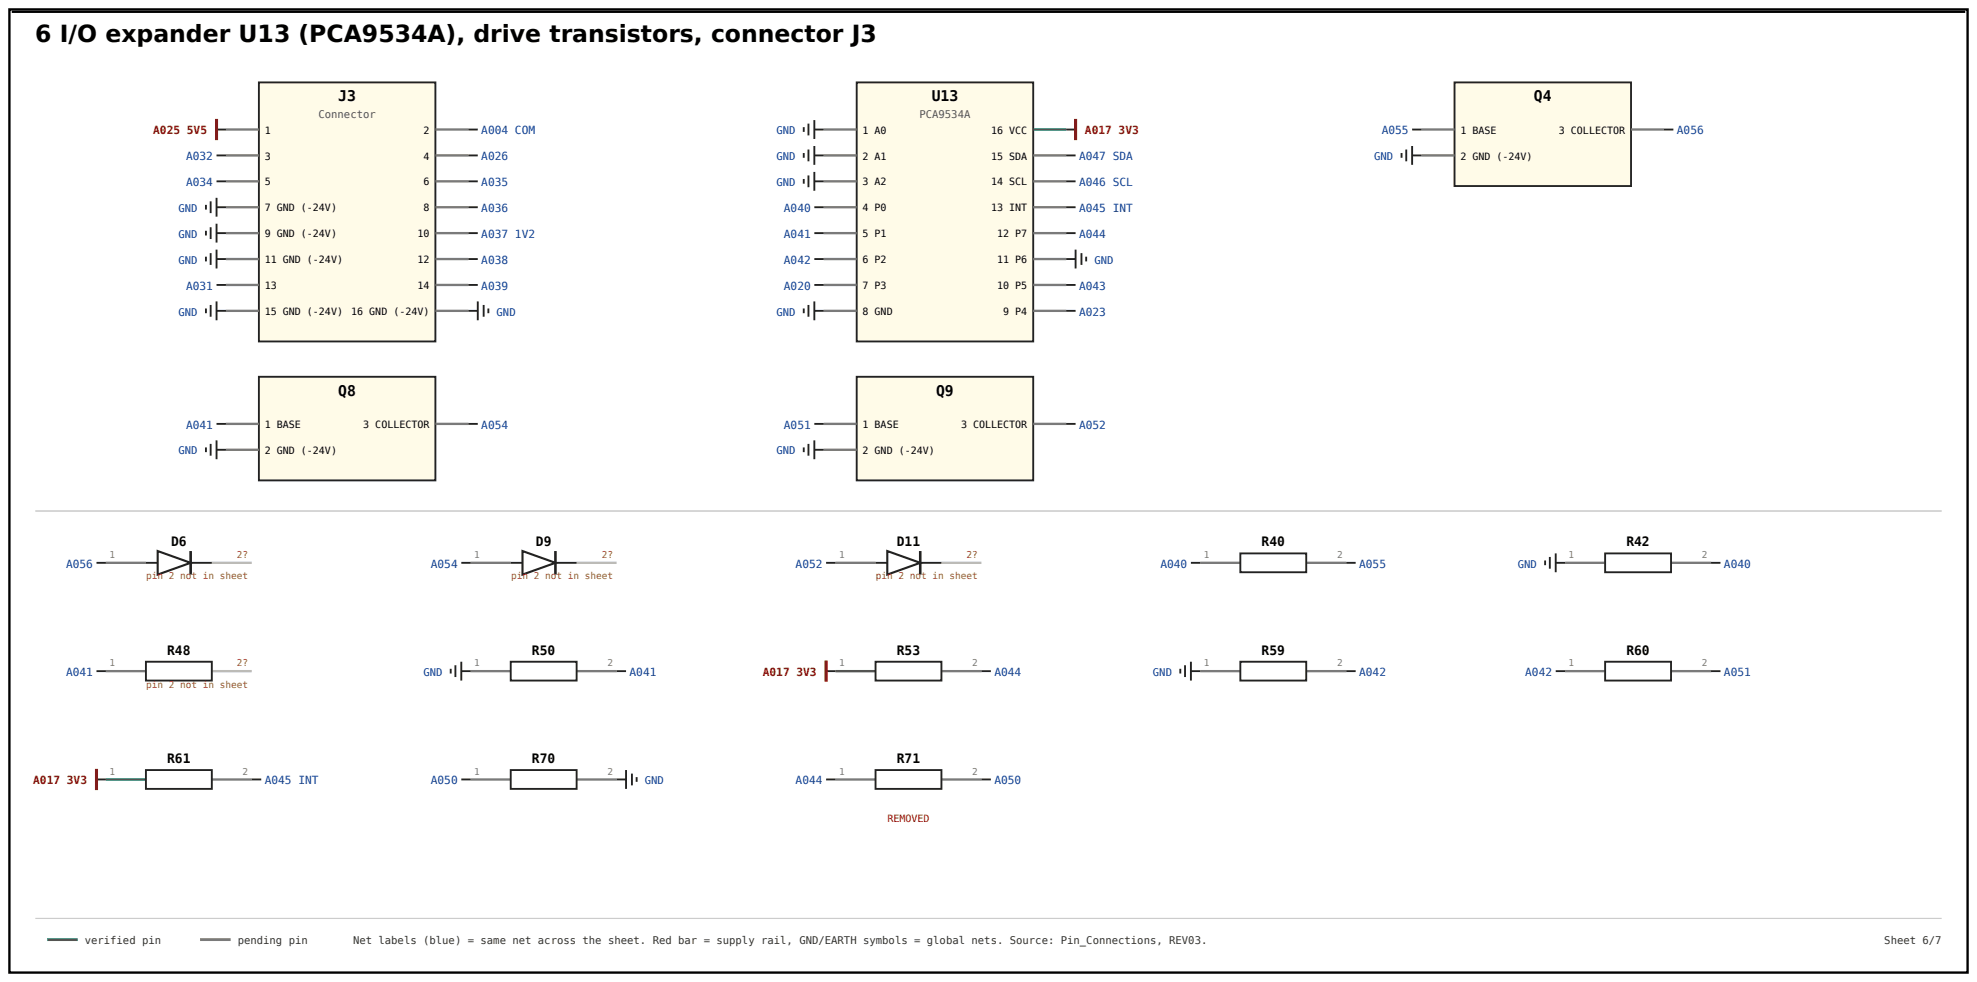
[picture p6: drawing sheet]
<svg xmlns="http://www.w3.org/2000/svg" width="444mm" height="221mm" viewBox="0 0 444 221" stroke-linecap="round" stroke-linejoin="round" font-family="sans-serif">
<defs><g id="words">
<text font-size="5.3" x="7.9" y="9.5">6 I/O expander U13 (PCA9534A), drive transistors, connector J3</text>
<g font-size="3.3">
<text x="76.1" y="22.8">J3</text>
<text x="209.5" y="22.8">U13</text>
<text x="344.9" y="22.8">Q4</text>
<text x="76.1" y="88.9">Q8</text>
<text x="210.5" y="88.9">Q9</text>
</g>
<g font-size="2.9">
<text x="38.5" y="122.8">D6</text>
<text x="120.5" y="122.8">D9</text>
<text x="201.6" y="122.8">D11</text>
<text x="283.7" y="122.8">R40</text>
<text x="365.7" y="122.8">R42</text>
<text x="37.6" y="147.1">R48</text>
<text x="119.6" y="147.1">R50</text>
<text x="201.6" y="147.1">R53</text>
<text x="283.7" y="147.1">R59</text>
<text x="365.7" y="147.1">R60</text>
<text x="37.6" y="171.5">R61</text>
<text x="119.6" y="171.5">R70</text>
<text x="201.6" y="171.5">R71</text>
</g>
<g font-size="2.5" fill="#b30000">
<text x="34.5" y="30.2">A025 5V5</text>
<text x="243.9" y="30.2">A017 3V3</text>
<text x="171.5" y="151.9">A017 3V3</text>
<text x="7.5" y="176.2">A017 3V3</text>
</g>
<g font-size="2.5" fill="#0b3d91">
<text x="41.8" y="36">A032</text>
<text x="108.2" y="30.2">A004 COM</text>
<text x="108.2" y="36">A026</text>
<text x="242.6" y="36">A047 SDA</text>
<text x="310.7" y="30.2">A055</text>
<text x="377" y="30.2">A056</text>
<text x="41.8" y="41.8">A034</text>
<text x="108.2" y="41.8">A035</text>
<text x="242.6" y="41.8">A046 SCL</text>
<text x="108.2" y="47.6">A036</text>
<text x="176.2" y="47.6">A040</text>
<text x="242.6" y="47.6">A045 INT</text>
<text x="108.2" y="53.4">A037 1V2</text>
<text x="176.2" y="53.4">A041</text>
<text x="242.6" y="53.4">A044</text>
<text x="108.2" y="59.3">A038</text>
<text x="176.2" y="59.3">A042</text>
<text x="41.8" y="65.1">A031</text>
<text x="108.2" y="65.1">A039</text>
<text x="176.2" y="65.1">A020</text>
<text x="242.6" y="65.1">A043</text>
<text x="242.6" y="70.9">A023</text>
<text x="41.8" y="96.3">A041</text>
<text x="108.2" y="96.3">A054</text>
<text x="176.2" y="96.3">A051</text>
<text x="242.6" y="96.3">A052</text>
<text x="14.8" y="127.5">A056</text>
<text x="96.9" y="127.5">A054</text>
<text x="178.9" y="127.5">A052</text>
<text x="260.9" y="127.5">A040</text>
<text x="305.6" y="127.5">A055</text>
<text x="387.6" y="127.5">A040</text>
<text x="14.8" y="151.9">A041</text>
<text x="141.6" y="151.9">A041</text>
<text x="223.6" y="151.9">A044</text>
<text x="305.6" y="151.9">A042</text>
<text x="342.9" y="151.9">A042</text>
<text x="387.6" y="151.9">A051</text>
<text x="59.5" y="176.2">A045 INT</text>
<text x="96.9" y="176.2">A050</text>
<text x="178.9" y="176.2">A044</text>
<text x="223.6" y="176.2">A050</text>
</g>
<g font-size="2.4" fill="#555">
<text x="71.6" y="26.5">Connector</text>
<text x="206.7" y="26.5">PCA9534A</text>
</g>
<g font-size="2.4" fill="#0b3d91">
<text x="174.6" y="30.2">GND</text>
<text x="174.6" y="36">GND</text>
<text x="309" y="36">GND</text>
<text x="174.6" y="41.8">GND</text>
<text x="40.1" y="47.6">GND</text>
<text x="40.1" y="53.4">GND</text>
<text x="40.1" y="59.3">GND</text>
<text x="246.1" y="59.3">GND</text>
<text x="40.1" y="70.9">GND</text>
<text x="111.7" y="70.9">GND</text>
<text x="174.6" y="70.9">GND</text>
<text x="40.1" y="102.1">GND</text>
<text x="174.6" y="102.1">GND</text>
<text x="341.2" y="127.5">GND</text>
<text x="95.2" y="151.9">GND</text>
<text x="259.2" y="151.9">GND</text>
<text x="145" y="176.2">GND</text>
</g>
<g font-size="2.4" fill="#333">
<text x="19" y="212.2">verified pin</text>
<text x="53.4" y="212.2">pending pin</text>
<text x="79.4" y="212.2">Net labels (blue) = same net across the sheet. Red bar = supply rail, GND/EARTH symbols = global nets. Source: Pin_Connections, REV03.</text>
<text x="423.7" y="212.2">Sheet 6/7</text>
</g>
<g font-size="2.2">
<text x="59.5" y="30">1</text>
<text x="59.5" y="35.9">3</text>
<text x="95.2" y="30">2</text>
<text x="95.2" y="35.9">4</text>
<text x="193.9" y="30">1 A0</text>
<text x="193.9" y="35.9">2 A1</text>
<text x="222.9" y="30">16 VCC</text>
<text x="222.9" y="35.9">15 SDA</text>
<text x="328.3" y="30">1 BASE</text>
<text x="328.3" y="35.9">2 GND (-24V)</text>
<text x="350.5" y="30">3 COLLECTOR</text>
<text x="59.5" y="41.7">5</text>
<text x="95.2" y="41.7">6</text>
<text x="193.9" y="41.7">3 A2</text>
<text x="222.9" y="41.7">14 SCL</text>
<text x="59.5" y="47.5">7 GND (-24V)</text>
<text x="95.2" y="47.5">8</text>
<text x="193.9" y="47.5">4 P0</text>
<text x="222.9" y="47.5">13 INT</text>
<text x="59.5" y="53.3">9 GND (-24V)</text>
<text x="93.9" y="53.3">10</text>
<text x="193.9" y="53.3">5 P1</text>
<text x="224.2" y="53.3">12 P7</text>
<text x="59.5" y="59.1">11 GND (-24V)</text>
<text x="93.9" y="59.1">12</text>
<text x="193.9" y="59.1">6 P2</text>
<text x="224.2" y="59.1">11 P6</text>
<text x="59.5" y="65">13</text>
<text x="93.9" y="65">14</text>
<text x="193.9" y="65">7 P3</text>
<text x="224.2" y="65">10 P5</text>
<text x="59.5" y="70.8">15 GND (-24V)</text>
<text x="79" y="70.8">16 GND (-24V)</text>
<text x="193.9" y="70.8">8 GND</text>
<text x="225.6" y="70.8">9 P4</text>
<text x="59.5" y="96.2">1 BASE</text>
<text x="59.5" y="102">2 GND (-24V)</text>
<text x="81.7" y="96.2">3 COLLECTOR</text>
<text x="193.9" y="96.2">1 BASE</text>
<text x="193.9" y="102">2 GND (-24V)</text>
<text x="216.1" y="96.2">3 COLLECTOR</text>
</g>
<text font-size="2.2" fill="#b30000" x="199.5" y="184.7">REMOVED</text>
<g font-size="2.1" fill="#777">
<text x="24.6" y="125.4">1</text>
<text x="106.6" y="125.4">1</text>
<text x="188.6" y="125.4">1</text>
<text x="270.7" y="125.4">1</text>
<text x="300.6" y="125.4">2</text>
<text x="352.7" y="125.4">1</text>
<text x="382.6" y="125.4">2</text>
<text x="24.6" y="149.8">1</text>
<text x="106.6" y="149.8">1</text>
<text x="136.6" y="149.8">2</text>
<text x="188.6" y="149.8">1</text>
<text x="218.6" y="149.8">2</text>
<text x="270.7" y="149.8">1</text>
<text x="300.6" y="149.8">2</text>
<text x="352.7" y="149.8">1</text>
<text x="382.6" y="149.8">2</text>
<text x="24.6" y="174.1">1</text>
<text x="54.6" y="174.1">2</text>
<text x="106.6" y="174.1">1</text>
<text x="136.6" y="174.1">2</text>
<text x="188.6" y="174.1">1</text>
<text x="218.6" y="174.1">2</text>
</g>
<g font-size="2.1" fill="#b36b00">
<text x="53.3" y="125.4">2?</text>
<text x="135.3" y="125.4">2?</text>
<text x="217.3" y="125.4">2?</text>
<text x="32.9" y="130.2">pin 2 not in sheet</text>
<text x="114.9" y="130.2">pin 2 not in sheet</text>
<text x="196.9" y="130.2">pin 2 not in sheet</text>
<text x="53.3" y="149.8">2?</text>
<text x="32.9" y="154.5">pin 2 not in sheet</text>
</g>
</g></defs>
<path d="M2.1 2.1h440.3v216.4h-440.3z" fill="none" stroke="#000" stroke-width=".53"/>
<path d="M58.2 18.5h39.7v58.2h-39.7z" fill="#fffbe8" stroke="#222" stroke-width=".42"/>
<g fill="none" stroke="#7a7a7a" stroke-width=".53">
<path d="M50.8 29.1h7.4M50.8 34.9h7.4M97.9 29.1h7.4M97.9 34.9h7.4M50.8 40.7h7.4M50.8 46.6h7.4M50.8 52.4h7.4M50.8 58.2h7.4M97.9 40.7h7.4M97.9 46.6h7.4M97.9 52.4h7.4M97.9 58.2h7.4"/>
<path d="M50.8 64h7.4M50.8 69.8h7.4M97.9 64h7.4M97.9 69.8h7.4"/>
</g>
<g fill="none" stroke="#222" stroke-width=".42">
<path d="M48.7 29.1h2.1M48.7 34.9h2.1M105.3 29.1h2.1M105.3 34.9h2.1M46.3 46v1.1M46.3 51.9v1M46.3 57.7v1M47.4 45.2v2.7M47.4 51.1v2.6M47.4 56.9v2.6M48.7 40.7h2.1M48.7 46.6h2.1"/>
<path d="M48.7 44.4v4.3M48.7 50.3v4.2M48.7 56.1v4.2M48.7 52.4h2.1M48.7 58.2h2.1M105.3 40.7h2.1M105.3 46.6h2.1M105.3 52.4h2.1M105.3 58.2h2.1M46.3 69.3v1.1M47.4 68.5v2.7M48.7 67.7v4.3"/>
<path d="M48.7 64h2.1M48.7 69.8h2.1M105.3 64h2.1M105.3 69.8h2.1M107.4 67.7v4.3M108.7 68.5v2.7M109.8 69.3v1.1"/>
</g>
<path d="M48.7 26.7v4.8" fill="none" stroke="#b30000" stroke-width=".69" stroke-linecap="butt"/>
<path d="M192.6 18.5h39.7v58.2h-39.7z" fill="#fffbe8" stroke="#222" stroke-width=".42"/>
<g fill="none" stroke="#7a7a7a" stroke-width=".53">
<path d="M185.2 29.1h7.4M185.2 34.9h7.4M232.3 34.9h7.4M185.2 40.7h7.4M185.2 46.6h7.4M185.2 52.4h7.4M185.2 58.2h7.4M232.3 40.7h7.4M232.3 46.6h7.4M232.3 52.4h7.4M232.3 58.2h7.4M185.2 64h7.4"/>
<path d="M185.2 69.8h7.4M232.3 64h7.4M232.3 69.8h7.4"/>
</g>
<g fill="none" stroke="#222" stroke-width=".42">
<path d="M180.7 28.6v1M180.7 34.4v1.1M181.8 27.8v2.6M181.8 33.6v2.6M181.8 39.4v2.7M183.1 29.1h2.1M183.1 27v4.2M183.1 32.8v4.2M183.1 38.6v4.3M183.1 34.9h2.1M239.7 29.1h2.1M239.7 34.9h2.1"/>
<path d="M180.7 40.2v1.1M183.1 40.7h2.1M183.1 46.6h2.1M183.1 52.4h2.1M183.1 58.2h2.1M239.7 40.7h2.1M239.7 46.6h2.1M239.7 52.4h2.1M239.7 58.2h2.1M241.8 56.1v4.2M243.2 56.9v2.6M244.2 57.7v1"/>
<path d="M180.7 69.3v1.1M181.8 68.5v2.7M183.1 67.7v4.3M183.1 64h2.1M183.1 69.8h2.1M239.7 64h2.1M239.7 69.8h2.1"/>
</g>
<path d="M232.3 29.1h7.4" fill="none" stroke="#1a8f3c" stroke-width=".53"/>
<path d="M241.8 26.7v4.8" fill="none" stroke="#b30000" stroke-width=".69" stroke-linecap="butt"/>
<path d="M327 18.5h39.7v23.3h-39.7z" fill="#fffbe8" stroke="#222" stroke-width=".42"/>
<path d="M319.6 29.1h7.4M319.6 34.9h7.4M366.7 29.1h7.4" fill="none" stroke="#7a7a7a" stroke-width=".53"/>
<path d="M315.1 34.4v1.1M316.2 33.6v2.6M317.5 29.1h2.1M317.5 34.9h2.1M317.5 32.8v4.2M374.1 29.1h2.1" fill="none" stroke="#222" stroke-width=".42"/>
<path d="M58.2 84.7h39.7v23.2h-39.7z" fill="#fffbe8" stroke="#222" stroke-width=".42"/>
<path d="M50.8 95.2h7.4M97.9 95.2h7.4M50.8 101.1h7.4" fill="none" stroke="#7a7a7a" stroke-width=".53"/>
<path d="M47.4 99.7v2.7M48.7 95.2h2.1M48.7 99v4.2M105.3 95.2h2.1M46.3 100.5v1.1M48.7 101.1h2.1" fill="none" stroke="#222" stroke-width=".42"/>
<path d="M192.6 84.7h39.7v23.2h-39.7z" fill="#fffbe8" stroke="#222" stroke-width=".42"/>
<path d="M185.2 95.2h7.4M232.3 95.2h7.4M185.2 101.1h7.4M23.8 126.5h9" fill="none" stroke="#7a7a7a" stroke-width=".53"/>
<path d="M181.8 99.7v2.7M183.1 95.2h2.1M183.1 99v4.2M239.7 95.2h2.1M180.7 100.5v1.1M183.1 101.1h2.1" fill="none" stroke="#222" stroke-width=".42"/>
<path d="M7.9 114.8h428.7" fill="none" stroke="#bbb" stroke-width=".26"/>
<path d="M47.6 126.5h9" fill="none" stroke="#bbb" stroke-width=".53"/>
<path d="M35.5 123.8l7.4 2.7-7.4 2.6z" fill="#fff" stroke="#222" stroke-width=".48"/>
<path d="M42.9 123.8v5.3" fill="none" stroke="#222" stroke-width=".58"/>
<path d="M21.7 126.5h2.1M32.8 126.5h2.7M42.9 126.5h4.7" fill="none" stroke="#222" stroke-width=".42"/>
<path d="M105.8 126.5h9" fill="none" stroke="#7a7a7a" stroke-width=".53"/>
<path d="M129.6 126.5h9" fill="none" stroke="#bbb" stroke-width=".53"/>
<path d="M117.5 123.8l7.4 2.7-7.4 2.6z" fill="#fff" stroke="#222" stroke-width=".48"/>
<path d="M124.9 123.8v5.3" fill="none" stroke="#222" stroke-width=".58"/>
<path d="M103.7 126.5h2.1M114.8 126.5h2.7M124.9 126.5h4.7" fill="none" stroke="#222" stroke-width=".42"/>
<path d="M187.9 126.5h8.9" fill="none" stroke="#7a7a7a" stroke-width=".53"/>
<path d="M211.7 126.5h9" fill="none" stroke="#bbb" stroke-width=".53"/>
<path d="M199.5 123.8l7.4 2.7-7.4 2.6z" fill="#fff" stroke="#222" stroke-width=".48"/>
<path d="M206.9 123.8v5.3" fill="none" stroke="#222" stroke-width=".58"/>
<path d="M185.7 126.5h2.2M196.8 126.5h2.7M206.9 126.5h4.8" fill="none" stroke="#222" stroke-width=".42"/>
<path d="M269.9 126.5h9M293.7 126.5h9" fill="none" stroke="#7a7a7a" stroke-width=".53"/>
<path d="M278.9 124.4h14.8v4.2h-14.8z" fill="#fff" stroke="#222" stroke-width=".42"/>
<path d="M267.8 126.5h2.1M302.7 126.5h2.1" fill="none" stroke="#222" stroke-width=".42"/>
<path d="M351.9 126.5h9M375.7 126.5h9" fill="none" stroke="#7a7a7a" stroke-width=".53"/>
<path d="M360.9 124.4h14.8v4.2h-14.8z" fill="#fff" stroke="#222" stroke-width=".42"/>
<path d="M347.4 125.9v1.1M348.5 125.1v2.7M349.8 126.5h2.1M349.8 124.4v4.2M384.7 126.5h2.1" fill="none" stroke="#222" stroke-width=".42"/>
<path d="M23.8 150.8h9" fill="none" stroke="#7a7a7a" stroke-width=".53"/>
<path d="M47.6 150.8h9" fill="none" stroke="#bbb" stroke-width=".53"/>
<path d="M32.8 148.7h14.8v4.2h-14.8z" fill="#fff" stroke="#222" stroke-width=".42"/>
<path d="M21.7 150.8h2.1" fill="none" stroke="#222" stroke-width=".42"/>
<path d="M105.8 150.8h9M129.6 150.8h9" fill="none" stroke="#7a7a7a" stroke-width=".53"/>
<path d="M114.8 148.7h14.8v4.2h-14.8z" fill="#fff" stroke="#222" stroke-width=".42"/>
<path d="M101.3 150.3v1M102.4 149.5v2.6M103.7 150.8h2.1M103.7 148.7v4.2M138.6 150.8h2.2" fill="none" stroke="#222" stroke-width=".42"/>
<path d="M187.9 150.8h8.9" fill="none" stroke="#1a8f3c" stroke-width=".53"/>
<path d="M211.7 150.8h9" fill="none" stroke="#7a7a7a" stroke-width=".53"/>
<path d="M196.8 148.7h14.9v4.2h-14.9z" fill="#fff" stroke="#222" stroke-width=".42"/>
<path d="M185.7 150.8h2.2M220.7 150.8h2.1" fill="none" stroke="#222" stroke-width=".42"/>
<path d="M185.7 148.4v4.8" fill="none" stroke="#b30000" stroke-width=".69" stroke-linecap="butt"/>
<path d="M269.9 150.8h9M293.7 150.8h9" fill="none" stroke="#7a7a7a" stroke-width=".53"/>
<path d="M278.9 148.7h14.8v4.2h-14.8z" fill="#fff" stroke="#222" stroke-width=".42"/>
<path d="M265.4 150.3v1M266.4 149.5v2.6M267.8 150.8h2.1M267.8 148.7v4.2M302.7 150.8h2.1" fill="none" stroke="#222" stroke-width=".42"/>
<path d="M351.9 150.8h9M375.7 150.8h9" fill="none" stroke="#7a7a7a" stroke-width=".53"/>
<path d="M360.9 148.7h14.8v4.2h-14.8z" fill="#fff" stroke="#222" stroke-width=".42"/>
<path d="M349.8 150.8h2.1M384.7 150.8h2.1" fill="none" stroke="#222" stroke-width=".42"/>
<path d="M23.8 175.2h9" fill="none" stroke="#1a8f3c" stroke-width=".53"/>
<path d="M47.6 175.2h9" fill="none" stroke="#7a7a7a" stroke-width=".53"/>
<path d="M32.8 173h14.8v4.3h-14.8z" fill="#fff" stroke="#222" stroke-width=".42"/>
<path d="M21.7 175.2h2.1M56.6 175.2h2.1" fill="none" stroke="#222" stroke-width=".42"/>
<path d="M21.7 172.8v4.7" fill="none" stroke="#b30000" stroke-width=".69" stroke-linecap="butt"/>
<path d="M105.8 175.2h9M129.6 175.2h9" fill="none" stroke="#7a7a7a" stroke-width=".53"/>
<path d="M114.8 173h14.8v4.3h-14.8z" fill="#fff" stroke="#222" stroke-width=".42"/>
<path d="M103.7 175.2h2.1M138.6 175.2h2.2M140.8 173v4.3M142.1 173.8v2.7M143.1 174.6v1.1" fill="none" stroke="#222" stroke-width=".42"/>
<path d="M187.9 175.2h8.9M211.7 175.2h9" fill="none" stroke="#7a7a7a" stroke-width=".53"/>
<path d="M196.8 173h14.9v4.3h-14.9z" fill="#fff" stroke="#222" stroke-width=".42"/>
<path d="M185.7 175.2h2.2M220.7 175.2h2.1" fill="none" stroke="#222" stroke-width=".42"/>
<path d="M7.9 206.4h428.7" fill="none" stroke="#ccc" stroke-width=".26"/>
<path d="M10.6 211.1h6.9" fill="none" stroke="#1a8f3c" stroke-width=".63" stroke-linecap="butt"/>
<path d="M45 211.1h6.9" fill="none" stroke="#7a7a7a" stroke-width=".63" stroke-linecap="butt"/>
<path d="M2.6 2.6h439.3" fill="none" stroke="#000" stroke-width=".53"/>
<use href="#words"/>
</svg>
